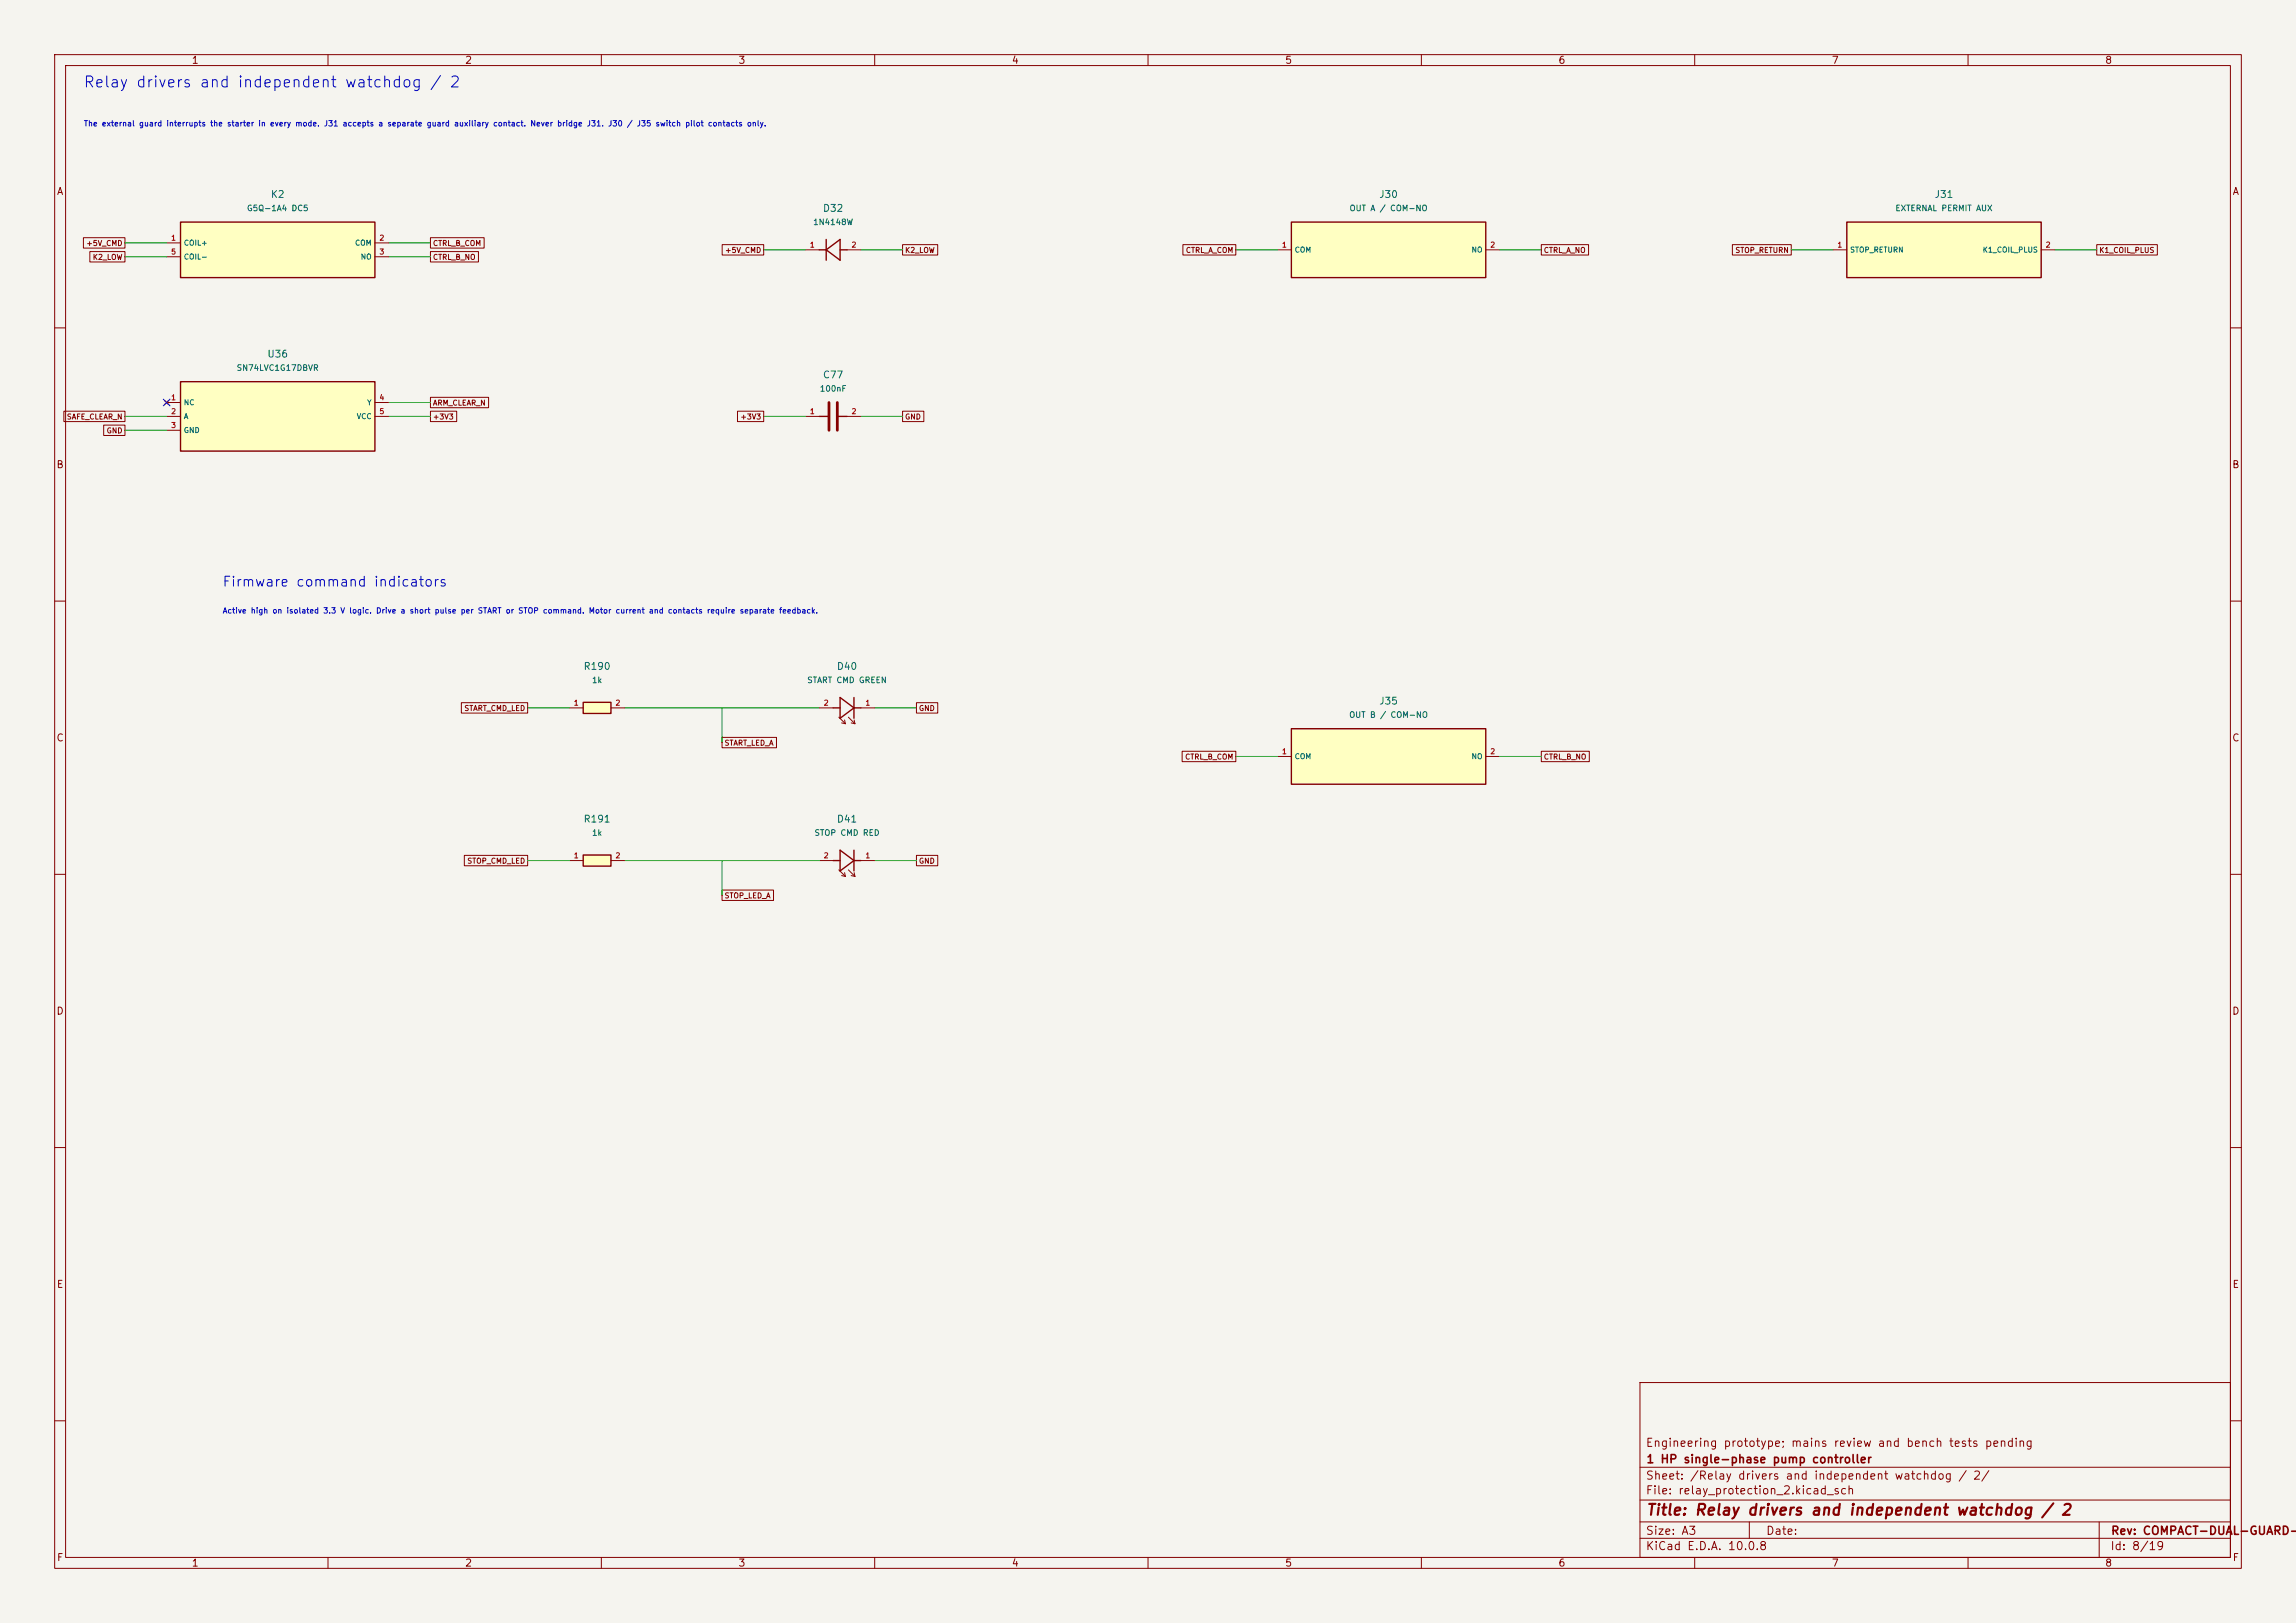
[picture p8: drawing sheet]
<svg xmlns="http://www.w3.org/2000/svg" width="420mm" height="297mm" viewBox="0 0 420 297" stroke-linecap="round" stroke-linejoin="round" font-family="sans-serif">
<defs><g id="words">
<text font-size="2" fill="#0000c2" x="15.1" y="16.5">Relay drivers and independent watchdog / 2</text>
<text font-size="2" fill="#840000" x="301" y="277.8">Title: Relay drivers and independent watchdog / 2</text>
<text font-size="1.8" fill="#0000c2" x="40.6" y="107.8">Firmware command indicators</text>
<g font-size="1.5" fill="#840000">
<text x="300.9" y="265.1">Engineering prototype; mains review and bench tests pending</text>
<text x="301" y="268.1">1 HP single-phase pump controller</text>
<text x="300.9" y="273.8">File: relay_protection_2.kicad_sch</text>
<text x="300.9" y="271.1">Sheet: /Relay drivers and independent watchdog / 2/</text>
<text x="300.9" y="281.2">Size: A3</text>
<text x="322.9" y="281.2">Date:</text>
<text x="386" y="281.2">Rev: COMPACT-DUAL-GUARD-R</text>
<text x="300.9" y="284">KiCad E.D.A. 10.0.8</text>
<text x="385.9" y="284">Id: 8/19</text>
</g>
<g font-size="1.3" fill="#840000">
<text x="35" y="12">1</text>
<text x="85" y="12">2</text>
<text x="135" y="12">3</text>
<text x="185" y="12">4</text>
<text x="235" y="12">5</text>
<text x="285" y="12">6</text>
<text x="335" y="12">7</text>
<text x="385" y="12">8</text>
<text x="10.3" y="36">A</text>
<text x="408.3" y="36">A</text>
<text x="10.2" y="86">B</text>
<text x="408.2" y="86">B</text>
<text x="10.2" y="136">C</text>
<text x="408.2" y="136">C</text>
<text x="10.2" y="186">D</text>
<text x="408.2" y="186">D</text>
<text x="10.3" y="236">E</text>
<text x="408.3" y="236">E</text>
<text x="10.3" y="286">F</text>
<text x="35" y="287">1</text>
<text x="85" y="287">2</text>
<text x="135" y="287">3</text>
<text x="185" y="287">4</text>
<text x="235" y="287">5</text>
<text x="285" y="287">6</text>
<text x="335" y="287">7</text>
<text x="385" y="287">8</text>
<text x="408.3" y="286">F</text>
</g>
<g font-size="1.3" fill="#006464">
<text x="49.4" y="36.5">K2</text>
<text x="150.4" y="39.1">D32</text>
<text x="252.2" y="36.5">J30</text>
<text x="353.8" y="36.5">J31</text>
<text x="48.8" y="65.7">U36</text>
<text x="150.4" y="69.5">C77</text>
<text x="106.6" y="122.9">R190</text>
<text x="153" y="122.9">D40</text>
<text x="252.2" y="129.2">J35</text>
<text x="106.6" y="150.8">R191</text>
<text x="153" y="150.8">D41</text>
</g>
<g font-size="1.1" fill="#006464">
<text x="45.1" y="38.9">G5Q-1A4 DC5</text>
<text x="148.6" y="41.4">1N4148W</text>
<text x="246.8" y="38.9">OUT A / COM-NO</text>
<text x="346.6" y="38.9">EXTERNAL PERMIT AUX</text>
<text x="43.2" y="68.1">SN74LVC1G17DBVR</text>
<text x="149.9" y="71.9">100nF</text>
<text x="108.2" y="125.3">1k</text>
<text x="147.6" y="125.3">START CMD GREEN</text>
<text x="246.7" y="131.6">OUT B / COM-NO</text>
<text x="108.2" y="153.2">1k</text>
<text x="148.9" y="153.2">STOP CMD RED</text>
</g>
<g font-size="1" fill="#0000c2">
<text x="15.2" y="23.4">The external guard interrupts the starter in every mode. J31 accepts a separate guard auxiliary contact. Never bridge J31. J30 / J35 switch pilot contacts only.</text>
<text x="40.6" y="112.5">Active high on isolated 3.3 V logic. Drive a short pulse per START or STOP command. Motor current and contacts require separate feedback.</text>
</g>
<g font-size="1" fill="#840000">
<text x="15.7" y="45.2">+5V_CMD</text>
<text x="16.9" y="47.8">K2_LOW</text>
<text x="79.1" y="47.8">CTRL_B_NO</text>
<text x="79.1" y="45.2">CTRL_B_COM</text>
<text x="132.5" y="46.5">+5V_CMD</text>
<text x="165.5" y="46.5">K2_LOW</text>
<text x="216.8" y="46.5">CTRL_A_COM</text>
<text x="282.3" y="46.5">CTRL_A_NO</text>
<text x="317.3" y="46.5">STOP_RETURN</text>
<text x="383.9" y="46.5">K1_COIL_PLUS</text>
<text x="12.1" y="77">SAFE_CLEAR_N</text>
<text x="79.1" y="74.4">ARM_CLEAR_N</text>
<text x="79.1" y="77">+3V3</text>
<text x="135.3" y="77">+3V3</text>
<text x="165.5" y="77">GND</text>
<text x="19.4" y="79.5">GND</text>
<text x="84.8" y="130.3">START_CMD_LED</text>
<text x="168" y="130.3">GND</text>
<text x="132.4" y="136.7">START_LED_A</text>
<text x="216.7" y="139.2">CTRL_B_COM</text>
<text x="282.3" y="139.2">CTRL_B_NO</text>
<text x="85.4" y="158.3">STOP_CMD_LED</text>
<text x="168" y="158.3">GND</text>
<text x="132.4" y="164.6">STOP_LED_A</text>
</g>
<g font-size="1" fill="#a90000">
<text x="31.2" y="44.3">1</text>
<text x="31.2" y="46.8">5</text>
<text x="69.3" y="44.3">2</text>
<text x="69.3" y="46.8">3</text>
<text x="148" y="45.5">1</text>
<text x="155.7" y="45.5">2</text>
<text x="234.4" y="45.5">1</text>
<text x="272.5" y="45.5">2</text>
<text x="336" y="45.5">1</text>
<text x="374.1" y="45.5">2</text>
<text x="31.2" y="73.5">1</text>
<text x="31.2" y="76">2</text>
<text x="69.3" y="73.5">4</text>
<text x="69.3" y="76">5</text>
<text x="148" y="76">1</text>
<text x="155.7" y="76">2</text>
<text x="31.2" y="78.5">3</text>
<text x="104.9" y="129.3">1</text>
<text x="112.5" y="129.3">2</text>
<text x="150.6" y="129.3">2</text>
<text x="158.2" y="129.3">1</text>
<text x="234.4" y="138.2">1</text>
<text x="272.5" y="138.2">2</text>
<text x="104.9" y="157.3">1</text>
<text x="112.5" y="157.3">2</text>
<text x="150.6" y="157.3">2</text>
<text x="158.2" y="157.3">1</text>
</g>
<g font-size="1" fill="#006464">
<text x="33.5" y="45.2">COIL+</text>
<text x="33.5" y="47.7">COIL-</text>
<text x="64.8" y="45.2">COM</text>
<text x="65.9" y="47.7">NO</text>
<text x="236.7" y="46.4">COM</text>
<text x="269.1" y="46.4">NO</text>
<text x="338.3" y="46.4">STOP_RETURN</text>
<text x="362.6" y="46.4">K1_COIL_PLUS</text>
<text x="33.5" y="74.4">NC</text>
<text x="33.5" y="76.9">A</text>
<text x="65.2" y="76.9">VCC</text>
<text x="67.1" y="74.4">Y</text>
<text x="33.5" y="79.5">GND</text>
<text x="236.7" y="139.1">COM</text>
<text x="269.1" y="139.1">NO</text>
</g>
</g></defs>
<path d="M0 0h420v297h-420z" fill="#f5f4ef" stroke="#f5f4ef" stroke-width=".18"/>
<g fill="none" stroke="#840000" stroke-width=".18">
<path d="M10 10h400v277h-400zM12 12h396v273h-396zM60 10v2M110 10v2M160 10v2M210 10v2M260 10v2M310 10v2M360 10v2M10 60h2M408 60h2M10 110h2"/>
<path d="M408 110h2M10 160h2M408 160h2M10 210h2M408 210h2M300 253h108v32h-108zM10 260h2M300 278.5h108M300 274.5h108M300 268.5h108M320 278.5v3M384 278.5v6.5"/>
<path d="M408 260h2M60 285v2M110 285v2M160 285v2M210 285v2M260 285v2M300 281.5h108M310 285v2M360 285v2"/>
</g>
<path d="M337.8 40.6h35.6v10.2h-35.6z" fill="#ffffc2"/>
<path d="M337.8 40.6h35.6v10.2h-35.6z" fill="none" stroke="#840000" stroke-width=".25"/>
<path d="M335.3 45.7h2.5M373.4 45.7h2.5" fill="none" stroke="#840000" stroke-width=".18"/>
<path d="M106.7 156.5h5.1v2h-5.1z" fill="#ffffc2"/>
<path d="M149.9 45.7h1.2M151.1 45.7l2.6-1.9v3.8zM151.1 43.8v3.8M153.7 45.7h1.2M149.9 76.2h1.7M153.2 76.2h1.7M152.4 129.5h1.3M153.7 127.6l2.5 1.9-2.5 1.9zM156.2 129.5h1.3M156.2 127.6v3.8M106.7 156.5h5.1v2h-5.1z" fill="none" stroke="#840000" stroke-width=".25"/>
<g fill="none" stroke="#840000" stroke-width=".18">
<path d="M147.3 45.7h2.6M154.9 45.7h2.6M147.3 76.2h2.6M154.9 76.2h2.6M149.9 129.5h2.5M153.4 131.2l1.2 1.2M153.9 132.3l.7 .1M154.5 131.7l.1 .7M155.2 131.2l1.2 1.2M155.7 132.3l.7 .1M156.2 131.7l.2 .7M157.5 129.5h2.5"/>
<path d="M104.1 157.5h2.6M111.8 157.5h2.5"/>
</g>
<path d="M151.6 73.7v5M153.2 73.7v5" fill="none" stroke="#840000" stroke-width=".51"/>
<path d="M106.7 128.5h5.1v2.1h-5.1z" fill="#ffffc2"/>
<path d="M106.7 128.5h5.1v2.1h-5.1z" fill="none" stroke="#840000" stroke-width=".25"/>
<path d="M104.1 129.5h2.6M111.8 129.5h2.5" fill="none" stroke="#840000" stroke-width=".18"/>
<path d="M33 69.9h35.6v12.7h-35.6z" fill="#ffffc2"/>
<path d="M33 69.9h35.6v12.7h-35.6zM152.4 157.5h1.3M153.7 155.6l2.5 1.9-2.5 1.9zM156.2 157.5h1.3M156.2 155.6v3.8" fill="none" stroke="#840000" stroke-width=".25"/>
<g fill="none" stroke="#840000" stroke-width=".18">
<path d="M30.1 73.3l.8 .7M30.5 73.7h2.5M30.5 76.2h2.5M30.5 78.7h2.5M30.9 73.3l-.8 .7M68.6 73.7h2.5M68.6 76.2h2.5M149.9 157.5h2.5M153.4 159.2l1.2 1.2M154.5 159.7l.1 .7M155.2 159.2l1.2 1.2M156.2 159.7l.2 .7"/>
<path d="M157.5 157.5h2.5M153.9 160.2l.7 .2M155.7 160.2l.7 .2"/>
</g>
<path d="M236.2 40.6h35.6v10.2h-35.6z" fill="#ffffc2"/>
<path d="M236.2 40.6h35.6v10.2h-35.6z" fill="none" stroke="#840000" stroke-width=".25"/>
<path d="M233.7 45.7h2.5M271.8 45.7h2.5" fill="none" stroke="#840000" stroke-width=".18"/>
<path d="M33 40.6h35.6v10.2h-35.6z" fill="#ffffc2"/>
<path d="M33 40.6h35.6v10.2h-35.6z" fill="none" stroke="#840000" stroke-width=".25"/>
<path d="M30.5 44.5h2.5M30.5 47h2.5M68.6 44.5h2.5M68.6 47h2.5" fill="none" stroke="#840000" stroke-width=".18"/>
<path d="M236.2 133.4h35.6v10.1h-35.6z" fill="#ffffc2"/>
<path d="M236.2 133.4h35.6v10.1h-35.6z" fill="none" stroke="#840000" stroke-width=".25"/>
<g fill="none" stroke="#840000" stroke-width=".18">
<path d="M15.3 43.5h7.6v1.9h-7.6zM16.4 46h6.5v1.9h-6.5zM78.7 46h8.8v1.9h-8.8zM78.7 43.5h9.9v1.9h-9.9zM132.1 44.8h7.6v1.9h-7.6zM165.1 44.8h6.4v1.9h-6.4zM216.4 44.8h9.7v1.9h-9.7zM281.9 44.8h8.7v1.9h-8.7zM316.9 44.8h10.8v1.9h-10.8zM383.5 44.8h11.1v1.9h-11.1zM11.7 75.2h11.2v2h-11.2zM19 77.8h3.9v1.9h-3.9z"/>
<path d="M78.7 72.7h10.7v1.9h-10.7zM78.7 75.2h4.8v2h-4.8zM134.9 75.2h4.8v2h-4.8zM165.1 75.2h3.9v2h-3.9zM84.4 128.6h12.1v1.9h-12.1zM132.1 134.9h9.9v1.9h-9.9zM167.6 128.6h3.9v1.9h-3.9zM216.2 137.5h9.9v1.9h-9.9zM233.7 138.4h2.5M271.8 138.4h2.5M281.9 137.5h8.8v1.9h-8.8zM84.9 156.5h11.6v1.9h-11.6z"/>
<path d="M167.6 156.5h3.9v1.9h-3.9zM132.1 162.9h9.4v1.9h-9.4z"/>
</g>
<g fill="none" stroke="#009600" stroke-width=".18">
<path d="M22.9 47h7.6M22.9 44.5h7.6M71.1 47h7.6M71.1 44.5h7.6M139.7 45.7h7.6M157.5 45.7h7.6M226.1 45.7h7.6M274.3 45.7h7.6M327.7 45.7h7.6M375.9 45.7h7.6M22.9 76.2h7.6M22.9 78.7h7.6"/>
<path d="M71.1 76.2h7.6M71.1 73.7h7.6M139.7 76.2h7.6M157.5 76.2h7.6M96.5 129.5h7.6M114.3 129.5h35.6M132.1 129.5v6.4M160 129.5h7.6M226.1 138.4h7.6M274.3 138.4h7.6M96.5 157.5h7.6M114.3 157.5h35.6"/>
<path d="M132.1 157.5v6.3M160 157.5h7.6"/>
</g>
<path d="M29.9 73.1l1.2 1.2M31.1 73.1l-1.2 1.2" fill="none" stroke="#000084" stroke-width=".18"/>
<use href="#words"/>
</svg>
